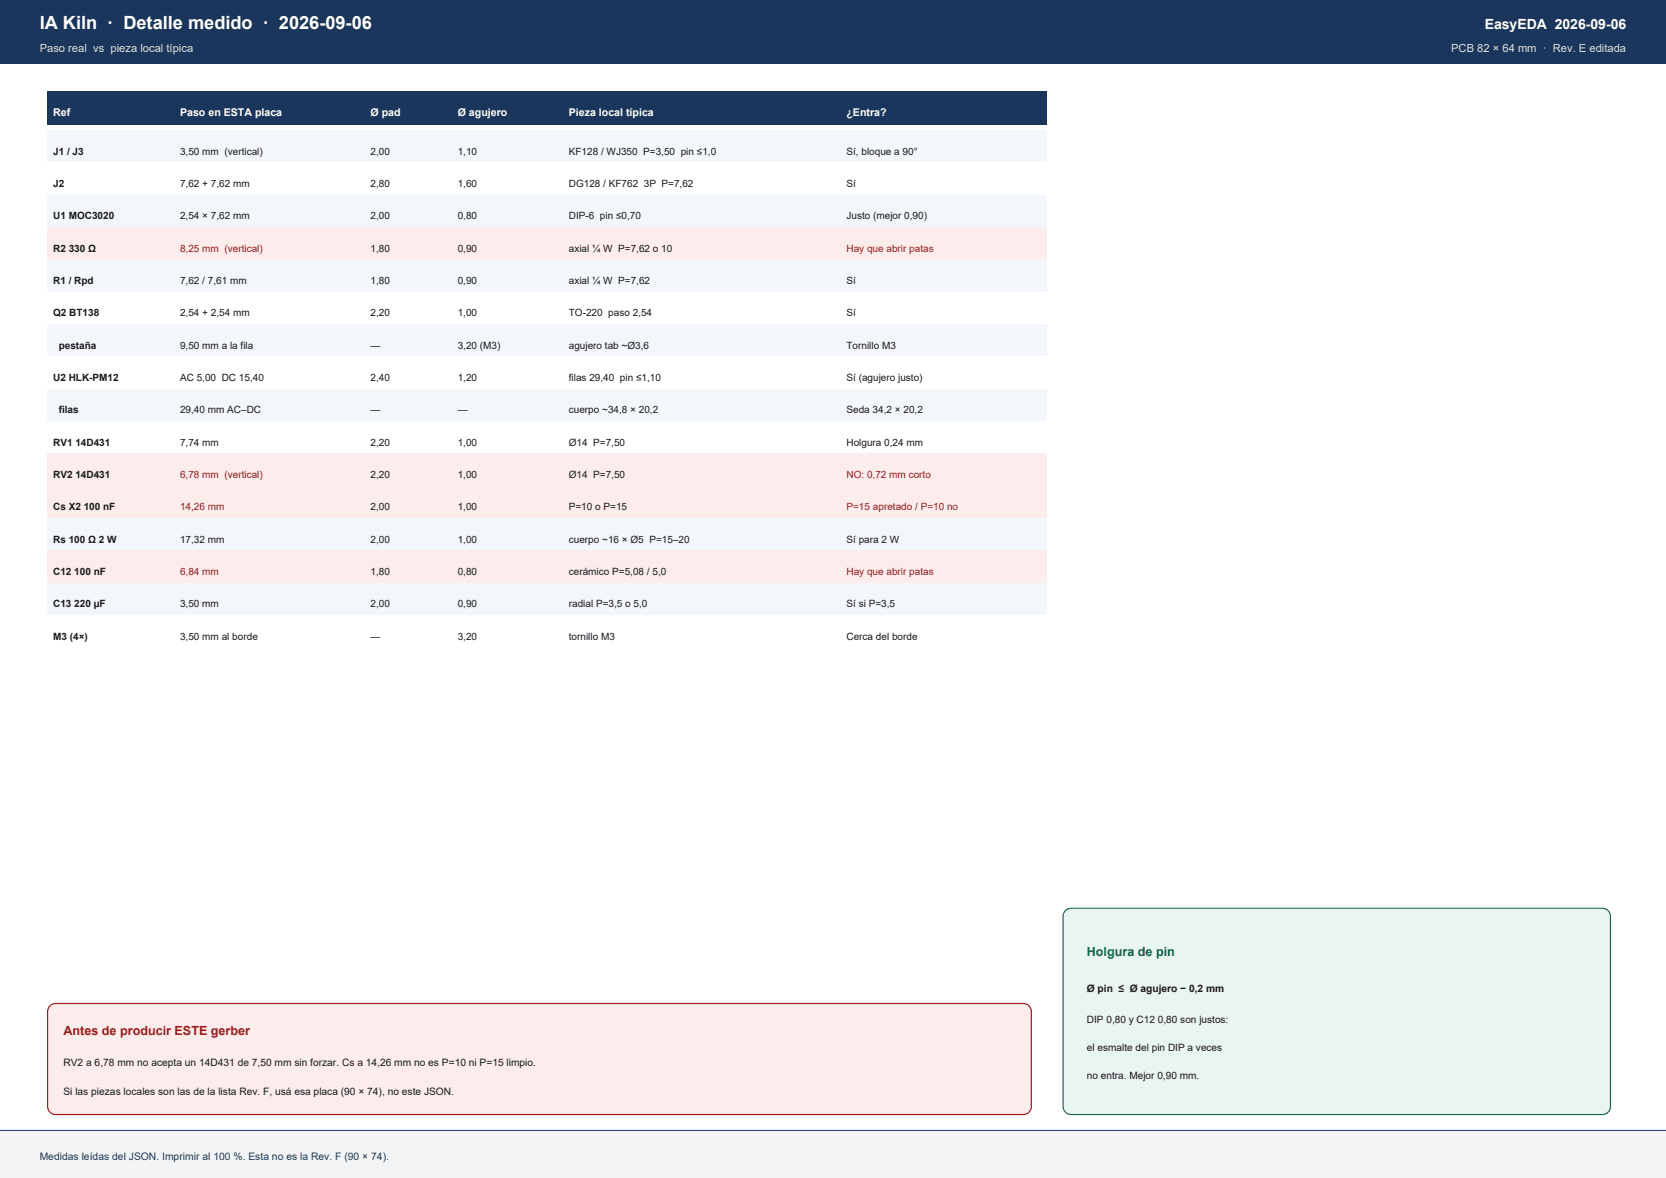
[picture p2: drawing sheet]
<svg xmlns="http://www.w3.org/2000/svg" width="420mm" height="297mm" viewBox="0 0 420 297" stroke-linecap="round" stroke-linejoin="round" font-family="sans-serif">
<defs><g id="words">
<text font-size="4.6" fill="#fff" x="10" y="7.2">IA Kiln · Detalle medido · 2026-09-06</text>
<text font-size="3.5" fill="#fff" x="374.3" y="7.2">EasyEDA 2026-09-06</text>
<text font-size="3.2" fill="#0f6b4c" x="274" y="241">Holgura de pin</text>
<text font-size="3.2" fill="#9b1c1c" x="16" y="261">Antes de producir ESTE gerber</text>
<g font-size="2.8" fill="#d5deec">
<text x="10" y="13.2">Paso real vs pieza local típica</text>
<text x="365.8" y="13.2">PCB 82 × 64 mm · Rev. E editada</text>
</g>
<g font-size="2.7" fill="#fff">
<text x="13.4" y="29.2">Ref</text>
<text x="45.4" y="29.2">Paso en ESTA placa</text>
<text x="93.4" y="29.2">Ø pad</text>
<text x="115.4" y="29.2">Ø agujero</text>
<text x="143.4" y="29.2">Pieza local típica</text>
<text x="213.4" y="29.2">¿Entra?</text>
</g>
<g font-size="2.6" fill="#1a1a1a">
<text x="274" y="250">Ø pin ≤ Ø agujero − 0,2 mm</text>
<text x="16" y="268.8">RV2 a 6,78 mm no acepta un 14D431 de 7,50 mm sin forzar. Cs a 14,26 mm no es P=10 ni P=15 limpio.</text>
<text x="16" y="276">Si las piezas locales son las de la lista Rev. F, usá esa placa (90 × 74), no este JSON.</text>
</g>
<text font-size="2.6" fill="#1b365d" x="10" y="292.4">Medidas leídas del JSON. Imprimir al 100 %. Esta no es la Rev. F (90 × 74).</text>
<g font-size="2.5" fill="#1a1a1a">
<text x="13.4" y="39">J1 / J3</text>
<text x="45.4" y="39">3,50 mm (vertical)</text>
<text x="93.4" y="39">2,00</text>
<text x="115.4" y="39">1,10</text>
<text x="143.4" y="39">KF128 / WJ350 P=3,50 pin ≤1,0</text>
<text x="213.4" y="39">Sí, bloque a 90°</text>
<text x="13.4" y="47.2">J2</text>
<text x="45.4" y="47.2">7,62 + 7,62 mm</text>
<text x="93.4" y="47.2">2,80</text>
<text x="115.4" y="47.2">1,60</text>
<text x="143.4" y="47.2">DG128 / KF762 3P P=7,62</text>
<text x="213.4" y="47.2">Sí</text>
<text x="13.4" y="55.3">U1 MOC3020</text>
<text x="45.4" y="55.3">2,54 × 7,62 mm</text>
<text x="93.4" y="55.3">2,00</text>
<text x="115.4" y="55.3">0,80</text>
<text x="143.4" y="55.3">DIP-6 pin ≤0,70</text>
<text x="213.4" y="55.3">Justo (mejor 0,90)</text>
<text x="13.4" y="63.5">R2 330 Ω</text>
<text x="93.4" y="63.5">1,80</text>
<text x="115.4" y="63.5">0,90</text>
<text x="143.4" y="63.5">axial ¼ W P=7,62 o 10</text>
<text x="13.4" y="71.6">R1 / Rpd</text>
<text x="45.4" y="71.6">7,62 / 7,61 mm</text>
<text x="93.4" y="71.6">1,80</text>
<text x="115.4" y="71.6">0,90</text>
<text x="143.4" y="71.6">axial ¼ W P=7,62</text>
<text x="213.4" y="71.6">Sí</text>
<text x="13.4" y="79.7">Q2 BT138</text>
<text x="45.4" y="79.7">2,54 + 2,54 mm</text>
<text x="93.4" y="79.7">2,20</text>
<text x="115.4" y="79.7">1,00</text>
<text x="143.4" y="79.7">TO-220 paso 2,54</text>
<text x="213.4" y="79.7">Sí</text>
<text x="14.8" y="87.9">pestaña</text>
<text x="45.4" y="87.9">9,50 mm a la fila</text>
<text x="93.4" y="87.9">—</text>
<text x="115.4" y="87.9">3,20 (M3)</text>
<text x="143.4" y="87.9">agujero tab ~Ø3,6</text>
<text x="213.4" y="87.9">Tornillo M3</text>
<text x="13.4" y="96.1">U2 HLK-PM12</text>
<text x="45.4" y="96.1">AC 5,00 DC 15,40</text>
<text x="93.4" y="96.1">2,40</text>
<text x="115.4" y="96.1">1,20</text>
<text x="143.4" y="96.1">filas 29,40 pin ≤1,10</text>
<text x="213.4" y="96.1">Sí (agujero justo)</text>
<text x="14.8" y="104.2">filas</text>
<text x="45.4" y="104.2">29,40 mm AC–DC</text>
<text x="93.4" y="104.2">—</text>
<text x="115.4" y="104.2">—</text>
<text x="143.4" y="104.2">cuerpo ~34,8 × 20,2</text>
<text x="213.4" y="104.2">Seda 34,2 × 20,2</text>
<text x="13.4" y="112.4">RV1 14D431</text>
<text x="45.4" y="112.4">7,74 mm</text>
<text x="93.4" y="112.4">2,20</text>
<text x="115.4" y="112.4">1,00</text>
<text x="143.4" y="112.4">Ø14 P=7,50</text>
<text x="213.4" y="112.4">Holgura 0,24 mm</text>
<text x="13.4" y="120.5">RV2 14D431</text>
<text x="93.4" y="120.5">2,20</text>
<text x="115.4" y="120.5">1,00</text>
<text x="143.4" y="120.5">Ø14 P=7,50</text>
<text x="13.4" y="128.7">Cs X2 100 nF</text>
<text x="93.4" y="128.7">2,00</text>
<text x="115.4" y="128.7">1,00</text>
<text x="143.4" y="128.7">P=10 o P=15</text>
<text x="13.4" y="136.8">Rs 100 Ω 2 W</text>
<text x="45.4" y="136.8">17,32 mm</text>
<text x="93.4" y="136.8">2,00</text>
<text x="115.4" y="136.8">1,00</text>
<text x="143.4" y="136.8">cuerpo ~16 × Ø5 P=15–20</text>
<text x="213.4" y="136.8">Sí para 2 W</text>
<text x="13.4" y="144.9">C12 100 nF</text>
<text x="93.4" y="144.9">1,80</text>
<text x="115.4" y="144.9">0,80</text>
<text x="143.4" y="144.9">cerámico P=5,08 / 5,0</text>
<text x="13.4" y="153.1">C13 220 µF</text>
<text x="45.4" y="153.1">3,50 mm</text>
<text x="93.4" y="153.1">2,00</text>
<text x="115.4" y="153.1">0,90</text>
<text x="143.4" y="153.1">radial P=3,5 o 5,0</text>
<text x="213.4" y="153.1">Sí si P=3,5</text>
<text x="13.4" y="161.3">M3 (4×)</text>
<text x="45.4" y="161.3">3,50 mm al borde</text>
<text x="93.4" y="161.3">—</text>
<text x="115.4" y="161.3">3,20</text>
<text x="143.4" y="161.3">tornillo M3</text>
<text x="213.4" y="161.3">Cerca del borde</text>
<text x="274" y="258">DIP 0,80 y C12 0,80 son justos:</text>
<text x="274" y="265">el esmalte del pin DIP a veces</text>
<text x="274" y="272">no entra. Mejor 0,90 mm.</text>
</g>
<g font-size="2.5" fill="#9b1c1c">
<text x="45.4" y="63.5">8,25 mm (vertical)</text>
<text x="213.4" y="63.5">Hay que abrir patas</text>
<text x="45.4" y="120.5">6,78 mm (vertical)</text>
<text x="213.4" y="120.5">NO: 0,72 mm corto</text>
<text x="45.4" y="128.7">14,26 mm</text>
<text x="213.4" y="128.7">P=15 apretado / P=10 no</text>
<text x="45.4" y="144.9">6,84 mm</text>
<text x="213.4" y="144.9">Hay que abrir patas</text>
</g>
</g></defs>
<path d="M0 0h420v16h-420z" fill-rule="evenodd" fill="#1b365d"/>
<path d="M0 285h420v12h-420z" fill-rule="evenodd" fill="#f3f4f6"/>
<path d="M0 285h420" fill="none" stroke="#1b365d" stroke-width=".25"/>
<path d="M12 23h252v8.4h-252z" fill-rule="evenodd" fill="#1b365d"/>
<path d="M12 32.8h252v8.2h-252z" fill-rule="evenodd" fill="#f3f6fb"/>
<path d="M12 41h252v8.2h-252z" fill-rule="evenodd" fill="#fff"/>
<path d="M12 49.1h252v8.2h-252z" fill-rule="evenodd" fill="#f3f6fb"/>
<path d="M12 57.3h252v8.2h-252z" fill-rule="evenodd" fill="#fdecec"/>
<path d="M12 65.5h252v8.1h-252z" fill-rule="evenodd" fill="#f3f6fb"/>
<path d="M12 73.6h252v8.2h-252z" fill-rule="evenodd" fill="#fff"/>
<path d="M12 81.8h252v8.1h-252z" fill-rule="evenodd" fill="#f3f6fb"/>
<path d="M12 89.9h252v8.1h-252z" fill-rule="evenodd" fill="#fff"/>
<path d="M12 98.1h252v8.1h-252z" fill-rule="evenodd" fill="#f3f6fb"/>
<path d="M12 106.2h252v8.2h-252z" fill-rule="evenodd" fill="#fff"/>
<g fill="#fdecec">
<path d="M12 114.3h252v8.2h-252z" fill-rule="evenodd"/>
<path d="M12 122.5h252v8.2h-252z" fill-rule="evenodd"/>
</g>
<path d="M12 130.7h252v8.1h-252z" fill-rule="evenodd" fill="#f3f6fb"/>
<path d="M12 138.8h252v8.1h-252z" fill-rule="evenodd" fill="#fdecec"/>
<path d="M12 147h252v8.1h-252z" fill-rule="evenodd" fill="#f3f6fb"/>
<path d="M12 155.1h252v8.1h-252z" fill-rule="evenodd" fill="#fff"/>
<path d="M12.6 253.6l.9-.5 .5-.1h244a2 2 0 0 1 2 2v24a2 2 0 0 1-2 2h-244a2 2 0 0 1-2-2v-24l.1-.5z" fill-rule="evenodd" fill="#fdecec" stroke="#9b1c1c" stroke-width=".3"/>
<path d="M268.6 229.6l.9-.5 .5-.1h134a2 2 0 0 1 2 2v48a2 2 0 0 1-2 2h-134a2 2 0 0 1-2-2v-48l.1-.5z" fill-rule="evenodd" fill="#e8f6ef" stroke="#0f6b4c" stroke-width=".28"/>
<use href="#words"/>
</svg>
